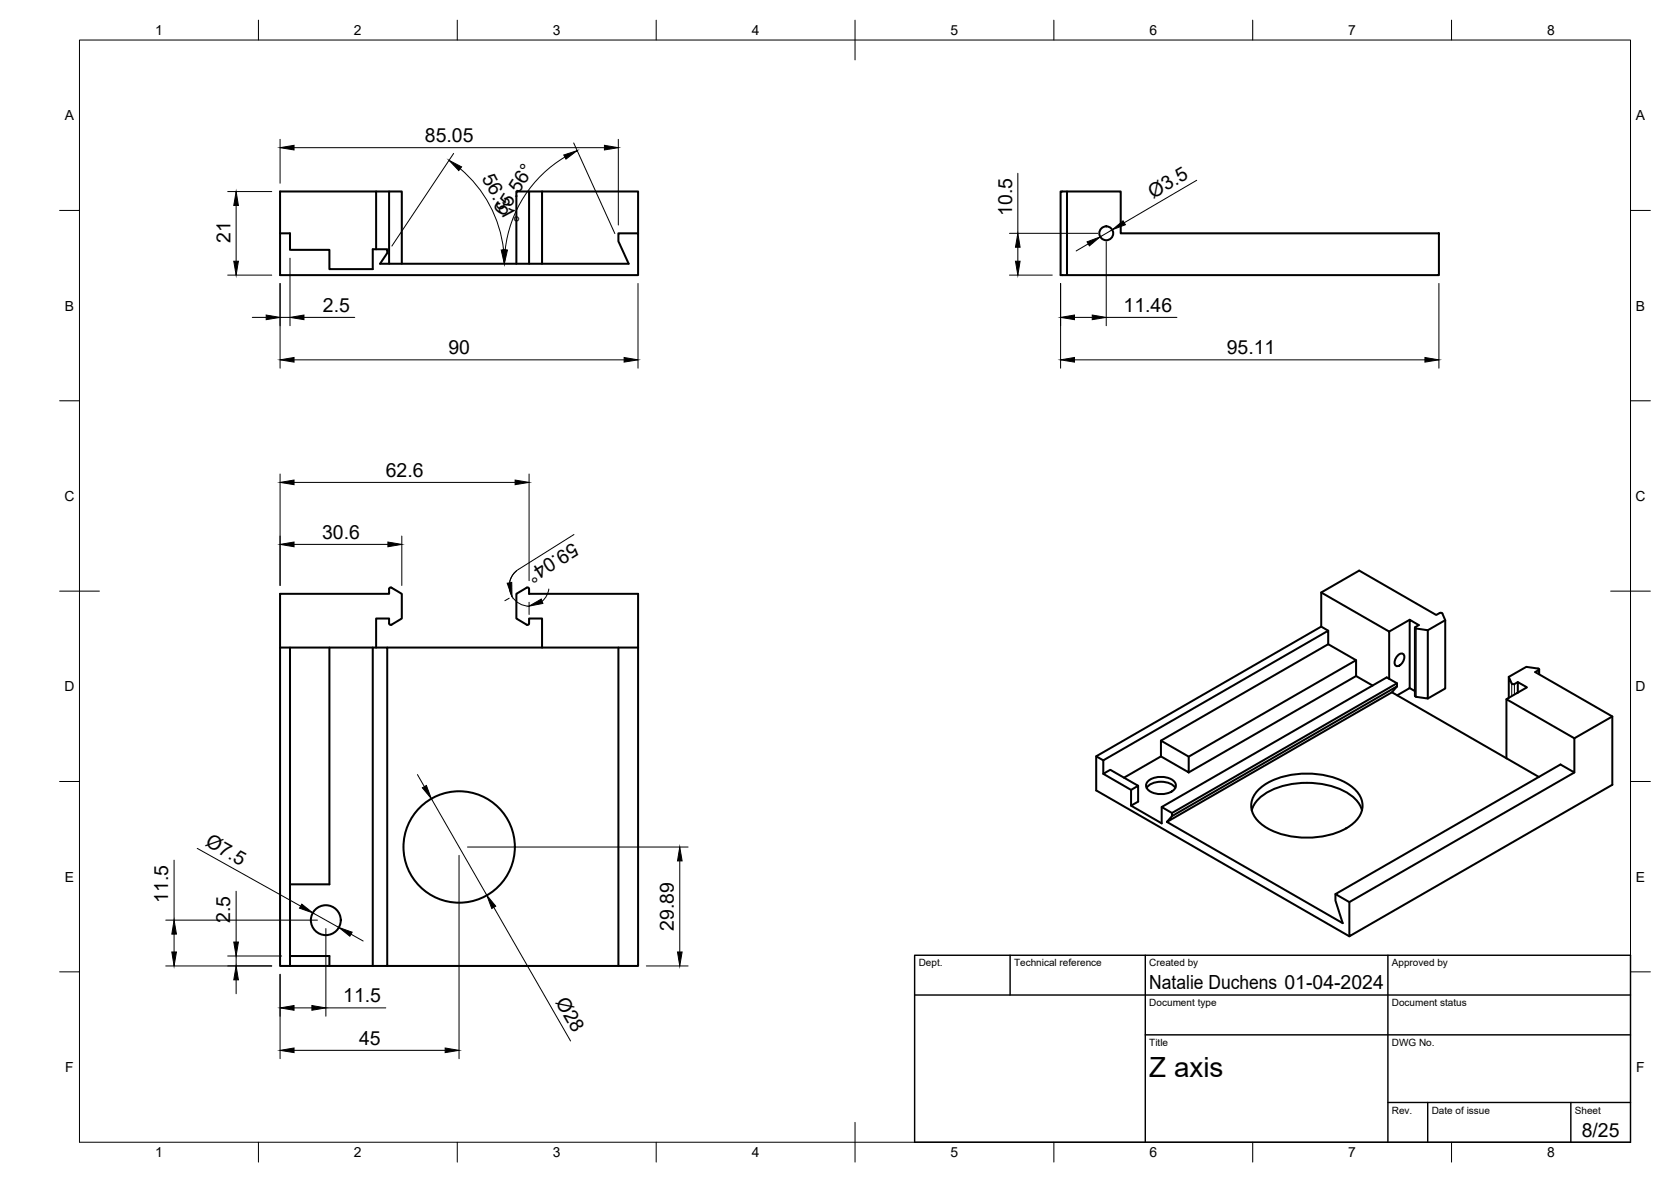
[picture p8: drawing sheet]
<svg xmlns="http://www.w3.org/2000/svg" width="420mm" height="297mm" viewBox="0 0 420 297" stroke-linecap="round" stroke-linejoin="round" font-family="sans-serif">
<defs><g id="words">
<text font-size="7" x="289" y="270.6">Z axis</text>
<g font-size="4.9">
<text x="106.8" y="35.7">85.05</text>
<text x="121.1" y="44.6" transform="rotate(62 121.1 44.6)">56.31°</text>
<text x="289.9" y="49.9" transform="rotate(-30 289.9 49.9)">Ø3.5</text>
<text x="126.8" y="54.5" transform="rotate(-57 126.8 54.5)">65.56°</text>
<text x="254.5" y="54.3" transform="rotate(-90 254.5 54.3)">10.5</text>
<text x="58" y="61" transform="rotate(-90 58 61)">21</text>
<text x="81.2" y="78.3">2.5</text>
<text x="282.5" y="78.3">11.46</text>
<text x="112.7" y="89">90</text>
<text x="308.5" y="89">95.11</text>
<text x="97" y="119.8">62.6</text>
<text x="81" y="135.3">30.6</text>
<text x="144.1" y="136.2" transform="rotate(148 144.1 136.2)">59.04°</text>
<text x="51.4" y="212.5" transform="rotate(29 51.4 212.5)">Ø7.5</text>
<text x="42.3" y="226.9" transform="rotate(-90 42.3 226.9)">11.5</text>
<text x="57.9" y="232" transform="rotate(-90 57.9 232)">2.5</text>
<text x="169.5" y="233.9" transform="rotate(-90 169.5 233.9)">29.89</text>
<text x="86.3" y="251.8">11.5</text>
<text x="139.6" y="251.8" transform="rotate(60 139.6 251.8)">Ø28</text>
<text x="289" y="248.5">Natalie Duchens 01-04-2024</text>
<text x="90.3" y="262.5">45</text>
<text x="397.7" y="285.7">8/25</text>
</g>
<g font-size="3.5">
<text x="39" y="8.8">1</text>
<text x="89" y="8.8">2</text>
<text x="139" y="8.8">3</text>
<text x="189" y="8.8">4</text>
<text x="239" y="8.8">5</text>
<text x="289" y="8.8">6</text>
<text x="339" y="8.8">7</text>
<text x="389" y="8.8">8</text>
<text x="16.3" y="30.2">A</text>
<text x="411.3" y="30.2">A</text>
<text x="16.3" y="78">B</text>
<text x="411.3" y="78">B</text>
<text x="16.2" y="125.9">C</text>
<text x="411.2" y="125.9">C</text>
<text x="16.2" y="173.7">D</text>
<text x="411.2" y="173.7">D</text>
<text x="16.3" y="221.6">E</text>
<text x="411.3" y="221.6">E</text>
<text x="16.4" y="269.4">F</text>
<text x="411.4" y="269.4">F</text>
<text x="39" y="290.8">1</text>
<text x="89" y="290.8">2</text>
<text x="139" y="290.8">3</text>
<text x="189" y="290.8">4</text>
<text x="239" y="290.8">5</text>
<text x="289" y="290.8">6</text>
<text x="339" y="290.8">7</text>
<text x="389" y="290.8">8</text>
</g>
<g font-size="2.5">
<text x="231" y="242.9">Dept.</text>
<text x="255" y="242.9">Technical reference</text>
<text x="289" y="242.9">Created by</text>
<text x="350" y="242.9">Approved by</text>
<text x="289" y="252.8">Document type</text>
<text x="350" y="252.8">Document status</text>
<text x="289" y="262.9">Title</text>
<text x="350" y="262.9">DWG No.</text>
<text x="350" y="279.9">Rev.</text>
<text x="360" y="279.9">Date of issue</text>
<text x="396" y="279.9">Sheet</text>
</g>
</g></defs>
<!-- layer: Visible -->
<g fill="none" stroke="#000" stroke-width=".51">
<path d="M70.4 58.6h2.5v4.2h9.9v4.8h10.9v-5h3.7v1l-1.8 2.7h62.5l-2.6-5.7v-2h4.9v10.5h-90v-21h24.2v14.5M94.6 48.1h3.2M133 48.1h-3.2v18.2M136.3 48.1h-3.3v18.2M160.4 58.6v-10.5h-24.1v18.2M268.3 48.1h13.5v10.5h80v10.5h-93.5zM268.3 48.1h-1.6v21h1.6M97.8 66.3v-18.2h3.2v18.2M97.8 148v1.2h-27.4v93.5h2.5M97.8 156.7v-1.3h-3.2v7.3M97.9 156.7a.39 .39 0 0 0 .5 .3M97.9 148a.39 .39 0 0 1 .5-.3l2.6 1.5v6.2l-2.6 1.6"/>
<path d="M132.4 157a.39 .39 0 0 0 .6-.3v-1.3h3.3v7.3h24.1M132.4 157l-2.6-1.6v-6.2l2.6-1.5a.39 .39 0 0 1 .6 .3v1.2h27.4v13.5M332.2 148.9l17.1 9.8v11.9M332.2 157.5l1.8 1M354.5 155.8l-5.2 2.9M359 158.4l-3.1-.5v-.3l.8-.5-2.2-1.3v17.1l-3.2 1.8M363.4 155.9l-4.4 2.5v17.1l-2.9-.4-.3-.2v-17.2M70.4 162.7h27v80h-3.7M72.9 162.7v80M82.8 162.7v59.5h-9.9M93.7 162.7v80M97.4 162.7h38.9"/>
<path d="M155.5 162.7v80h4.9v-80M334 161.9v-3.4l-56.6 32.6M341 165.9v4l-42.1 24.2M341 169.9l4.1 2.4M350 174l36.9 21.2M351.3 171.7l-2.6-1.5-56.6 32.6v4.1l-7.7-4.4M351.3 172.5l-1.3 1.5-56.6 32.6 1.3-1.5M351.5 164.7a.9 .9 0 0 1 1.6 0 2.27 2.27 0 0 1-1.9 2.7 1.51 1.51 0 0 1 0-2.3zM354.5 172.9l1.3 .8M359 175.5l4.4-2.5v-17.1l-.7-1.7-.5-.2-1.1 .5-19.3-11.1-9.6 5.5v8.6l-56.6 32.6v8.5l63.7 36.7M380.8 171.9l-.7-.1-.7-1.7v5.3M381.6 174.1v-2.7l2.3 1.3-5.1 3"/>
<path d="M381.6 171.4l-.8 .5M386.7 168l-2.9-.4-4.4 2.5M386.7 168l.3 .1-.1 .3M386.9 168.4l-.9 .5 19.4 11.2v17.1l-66.1 38.1v-8.6M387 168.2v1.2M275.6 190.1l1.8 1M277.4 191.1v3.4M286.2 197.5l-1.8 1-7-4 1.8-1.1 7 4.1v4l-1.8 1v-4M288.3 198a5 5 0 0 1 7.2 0M288.7 196.3a5.2 5.2 0 0 1 6.8 .4 1.82 1.82 0 0 1-1.5 2.5 5.2 5.2 0 0 1-5.6-1.1 1.42 1.42 0 0 1 .3-1.8zM291.9 186.1l7 4v4l-7-4zM291.9 186.1l42.1-24.2 7 4-42.1 24.2"/>
<path d="M291.9 190.1l-9.3 5.3M316.6 198.3a19.1 19.1 0 0 1 15.1-3.7 14.9 14.9 0 0 1 9.7 4.6 5.2 5.2 0 0 1-.8 7.4 19.1 19.1 0 0 1-15 3.7 14.9 14.9 0 0 1-9.8-4.6 5.2 5.2 0 0 1 .8-7.4zM378.8 190.5v-14.8l17.1 9.8v8.6l-3.5-2-56.6 32.6 3.5 2 56.6-32.6M405.4 180.1l-9.5 5.4M292.1 202.8l2.6 1.5M293.4 206.6l44.2 25.4-1.8-5.7v-1.6M294.7 204.3l56.6-32.6v.8l-56.6 32.6zM314.7 203.6a9.4 9.4 0 0 1 6.6-5.7 21.9 21.9 0 0 1 18 1.7 7.4 7.4 0 0 1 3.2 4M72.9 240.2h9.9v2.5h-9.9M82.8 242.7h10.9M97.4 242.7h58.1"/>
<circle cx="278.2" cy="58.6" r="1.75"/>
<circle cx="115.5" cy="212.8" r="14"/>
<circle cx="81.9" cy="231.2" r="3.8"/>
</g>
<!-- layer: Visible Narrow -->
<path d="M356.1 158v17.1M380.1 171.8v3.1M380.8 171.9v2.6M386.9 168.4v1" fill="none" stroke="#000" stroke-width=".25"/>
<!-- layer: BORDER -->
<g fill="none" stroke="#000" stroke-width=".25">
<path d="M20 10.1h390v276.9h-390zM65 5.1v5M115 5.1v5M165 5.1v5M215 5.1v10M265 5.1v5M315 5.1v5M365 5.1v5M15 52.9h5M410 52.9h5M15 100.7h5M410 100.7h5"/>
<path d="M15 148.6h10M405 148.6h10M15 196.4h5M410 196.4h5M15 244.2h5M410 244.2h5M65 287v5M115 287v5M165 287v5M215 282.1v9.9M265 287v5M315 287v5"/>
<path d="M365 287v5"/>
</g>
<!-- layer: TITLEBLOCK -->
<path d="M230 240.1h180v46.9h-180zM230 250h180M254 240.1v9.9M288 240.1v46.9M349 240.1v46.9M288 260.1h122M349 277.1h61M359 277.1v9.9M395 277.1v9.9" fill="none" stroke="#000" stroke-width=".36"/>
<!-- layer: FD_Dimensions -->
<g fill="none" stroke="#000" stroke-width=".25">
<path d="M70.4 35v11M73.9 37.1h78.1M114.1 38.6l-15.6 23.2M142 39.5a31.2 31.2 0 0 0-15 23.3M144.3 35.9l10.3 22.8M155.5 35v21.5M57.3 48.1h11M59.4 51.6v14M115.7 42.4a31.2 31.2 0 0 1 10.9 20.4M253.8 58.6h22.2M255.9 43.5v15.1M279.7 57.7l-3.1 1.8"/>
<path d="M300.9 45.3l-18.2 10.7M57.3 69.1h11M63.4 79.8h3.5M70.4 71.2v21.3M70.4 79.8h2.5M72.9 64.9v17M76.4 79.8h12.8M160.4 71.2v21.3M253.8 69.1h10.8M255.9 62.1v3.5M266.7 71.2v21.3M270.2 79.8h4.4"/>
<path d="M273.6 61.3l-3 1.8M278.2 60.7v21.2M278.2 79.8h17.7M361.8 71.2v21.3M73.9 90.4h83M270.2 90.4h88.1M70.4 119.1v28M133 119.1v26.8M73.9 121.2h55.6M73.9 136.8h23.6M101 134.7v12.4M144.3 134.3l-13.9 8.8a5 5 0 0 0-2.2 5.6 5 5 0 0 0 4.8 3.6"/>
<path d="M128 150.3l-1.1 .7M129.9 143.4l-1.2 1.4-.6 1.6M133 151.3v3.1M138 148l-.6 1.7-1.1 1.4M105 194.7l1.7 3M43.8 216.2v15M49.6 213.2l26 14.5M108.5 200.7l13.9 24.3M115.4 215v51.1M117.5 212.9h55.5M170.9 216.4v22.8M41.7 231.2h38.1"/>
<path d="M43.8 234.7v4.5M59.4 224v12.7M78.7 229.4l6.5 3.7M81.9 233.3v22.1M88.3 234.8l3 1.7M124.2 228l19.3 33.6M41.7 242.7h26.6M57.3 240.2h13.5M59.4 240.2v2.5M59.4 246.2v3.5M70.4 244.8v21.3M73.9 253.3h4.5"/>
<path d="M81.9 253.3h15.1M162.5 242.7h10.5M73.9 264h38"/>
</g>
<g fill="#000" stroke="#000" stroke-width=".25">
<path d="M70.4 37.1l3.5-.6v1.2zM141.8 39l3.3-1.1-2.8 2.1zM152 36.5l3.5 .6-3.5 .6zM59.4 48.1l.5 3.5h-1.1zM112.9 40.3l3.2 1.6-.7 1zM279.7 57.7l2.7-2.2 .6 1zM58.8 65.6h1.1l-.5 3.5zM66.9 79.2l3.5 .6-3.5 .5zM72.9 79.8l3.5-.6v1.1zM126 62.8h1.2l-.4 3.5zM126.4 62.8h1.2l-.8 3.5zM255.3 65.6h1.2l-.6 3.5z"/>
<path d="M255.9 58.6l.6 3.5h-1.2zM266.7 79.8l3.5-.6v1.1zM273.3 60.8l3.3-1.3-2.7 2.3zM274.6 79.2l3.6 .6-3.6 .5zM70.4 90.4l3.5-.6v1.2zM156.9 89.8l3.5 .6-3.5 .6zM266.7 90.4l3.5-.6v1.2zM358.3 89.8l3.5 .6-3.5 .6zM70.4 121.2l3.5-.6v1.2zM70.4 136.8l3.5-.6v1.2zM97.5 136.2l3.5 .6-3.5 .6zM129.5 120.6l3.5 .6-3.5 .6z"/>
<path d="M127.5 146.6l1.2-.2v3.5zM133 152.3l3.1-1.8 .4 1.1zM106.2 198l1-.6 1.3 3.3zM170.9 212.9l.6 3.5h-1.2zM43.2 239.2h1.2l-.6 3.5zM43.8 231.2l.6 3.5h-1.2zM58.8 236.7h1.1l-.5 3.5zM75.9 227.2l2.8 2.2-3.4-1.2zM85.2 233.1l3.3 1.2-.5 1zM122.4 225l2.3 2.7-1 .6zM170.3 239.2h1.2l-.6 3.5zM59.4 242.7l.5 3.5h-1.1z"/>
<path d="M70.4 253.3l3.5-.6v1.2zM78.4 252.7l3.5 .6-3.5 .6zM70.4 264l3.5-.6v1.1zM111.9 263.4l3.5 .6-3.5 .5z"/>
</g>
<use href="#words"/>
</svg>
